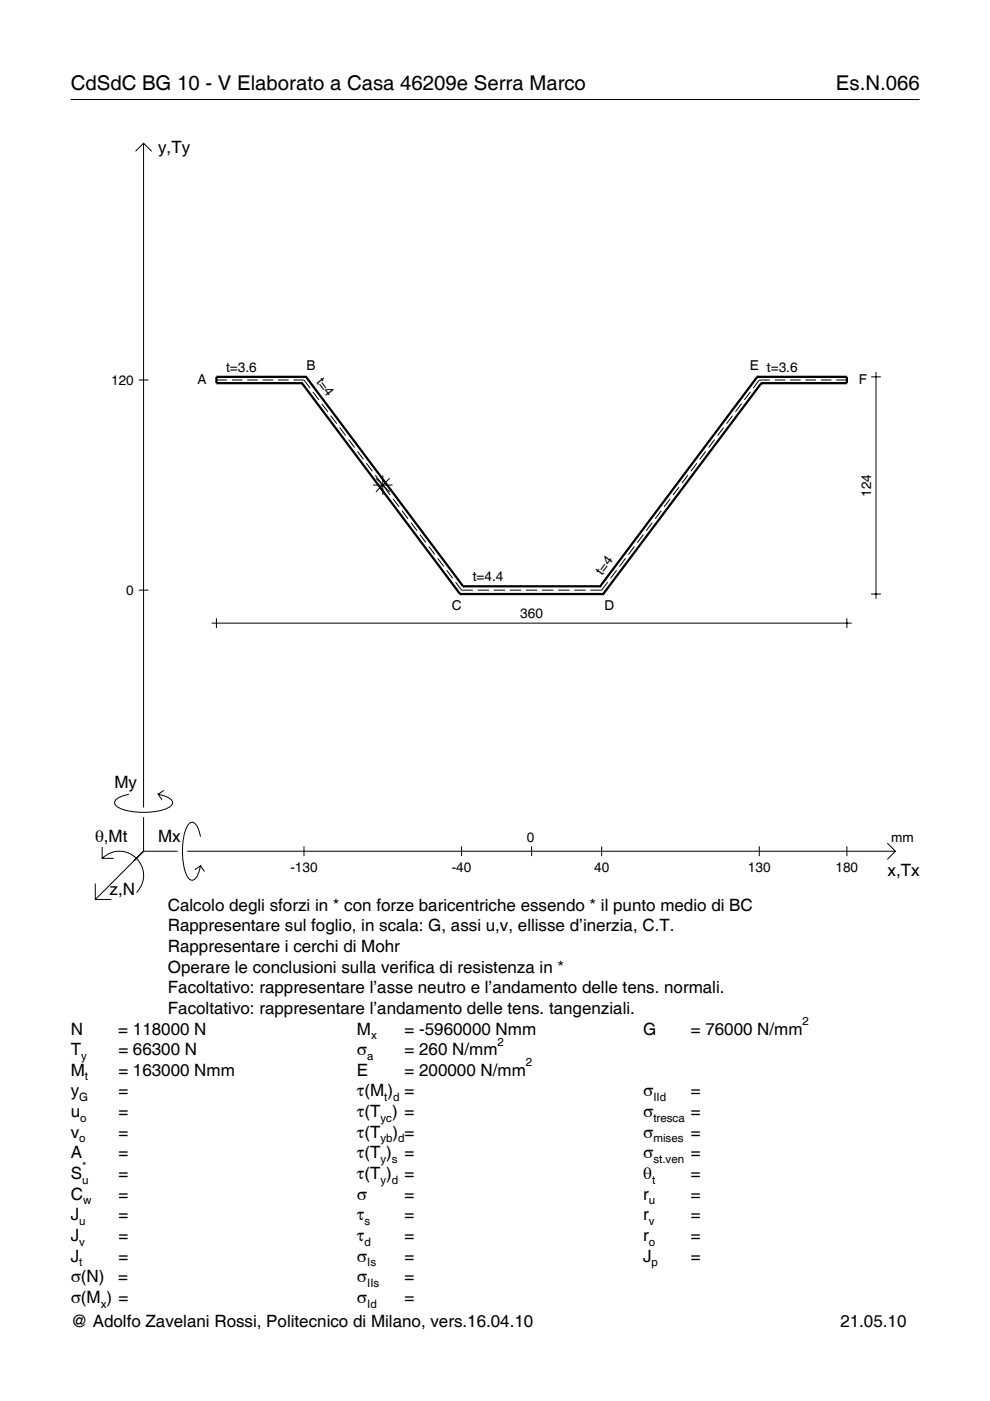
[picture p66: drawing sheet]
<svg xmlns="http://www.w3.org/2000/svg" width="210mm" height="297mm" viewBox="0 0 210 297" stroke-linecap="round" stroke-linejoin="round" font-family="sans-serif">
<defs><g id="words">
<g font-size="4.3">
<text x="15" y="19">CdSdC BG 10 - V Elaborato a Casa 46209e Serra Marco</text>
<text x="177.2" y="19">Es.N.066</text>
</g>
<g font-size="3.6">
<text x="33.5" y="32.4">y,Ty</text>
<text x="24.3" y="167.1">My</text>
<text x="20.1" y="178.4">θ,Mt</text>
<text x="33.5" y="178.4">Mx</text>
<text x="188.2" y="185.6">x,Tx</text>
<text x="23.2" y="189.7">z,N</text>
<text x="35.6" y="193.1">Calcolo degli sforzi in * con forze baricentriche essendo * il punto medio di BC</text>
<text x="35.6" y="197.5">Rappresentare sul foglio, in scala: G, assi u,v, ellisse d’inerzia, C.T.</text>
<text x="35.6" y="201.8">Rappresentare i cerchi di Mohr</text>
<text x="35.6" y="206.2">Operare le conclusioni sulla verifica di resistenza in *</text>
<text x="35.6" y="210.6">Facoltativo: rappresentare l’asse neutro e l’andamento delle tens. normali.</text>
<text x="35.6" y="215">Facoltativo: rappresentare l’andamento delle tens. tangenziali.</text>
<text x="15" y="219.3">N</text>
<text x="25.1" y="219.3">= 118000 N</text>
<text x="75.7" y="219.3">M</text>
<text x="85.8" y="219.3">= -5960000 Nmm</text>
<text x="136.4" y="219.3">G</text>
<text x="146.5" y="219.3">= 76000 N/mm</text>
<text x="15" y="223.7">T</text>
<text x="25.1" y="223.7">= 66300 N</text>
<text x="75.7" y="223.7">σ</text>
<text x="85.8" y="223.7">= 260 N/mm</text>
<text x="15" y="228.1">M</text>
<text x="15" y="232.5">y</text>
<text x="25.1" y="228.1">= 163000 Nmm</text>
<text x="25.1" y="232.5">=</text>
<text x="75.7" y="228.1">E</text>
<text x="75.7" y="232.5">τ(M ) =</text>
<text x="85.8" y="228.1">= 200000 N/mm</text>
<text x="136.4" y="232.5">σ</text>
<text x="146.5" y="232.5">=</text>
<text x="15" y="236.8">u</text>
<text x="25.1" y="236.8">=</text>
<text x="75.7" y="236.8">τ(T ) =</text>
<text x="136.4" y="236.8">σ</text>
<text x="146.5" y="236.8">=</text>
<text x="15" y="241.2">v</text>
<text x="15" y="245.6">A</text>
<text x="25.1" y="241.2">=</text>
<text x="25.1" y="245.6">=</text>
<text x="75.7" y="245.6">τ(T )</text>
<text x="75.7" y="241.2">τ(T</text>
<text x="83.3" y="241.2">) =</text>
<text x="85.8" y="245.6">=</text>
<text x="136.4" y="241.2">σ</text>
<text x="136.4" y="245.6">σ</text>
<text x="146.5" y="241.2">=</text>
<text x="146.5" y="245.6">=</text>
<text x="15" y="250">S</text>
<text x="25.1" y="250">=</text>
<text x="75.7" y="250">τ(T )</text>
<text x="85.8" y="250">=</text>
<text x="136.4" y="250">θ</text>
<text x="146.5" y="250">=</text>
<text x="15" y="254.3">C</text>
<text x="25.1" y="254.3">=</text>
<text x="75.7" y="254.3">σ</text>
<text x="85.8" y="254.3">=</text>
<text x="136.4" y="254.3">r</text>
<text x="146.5" y="254.3">=</text>
<text x="15" y="258.7">J</text>
<text x="15" y="263.1">J</text>
<text x="25.1" y="258.7">=</text>
<text x="25.1" y="263.1">=</text>
<text x="75.7" y="258.7">τ</text>
<text x="75.7" y="263.1">τ</text>
<text x="85.8" y="258.7">=</text>
<text x="85.8" y="263.1">=</text>
<text x="136.4" y="258.7">r</text>
<text x="136.4" y="263.1">r</text>
<text x="146.5" y="258.7">=</text>
<text x="146.5" y="263.1">=</text>
<text x="15" y="267.5">J</text>
<text x="25.1" y="267.5">=</text>
<text x="75.7" y="267.5">σ</text>
<text x="85.8" y="267.5">=</text>
<text x="136.4" y="267.5">J</text>
<text x="146.5" y="267.5">=</text>
<text x="15" y="271.8">σ(N)</text>
<text x="25.1" y="271.8">=</text>
<text x="75.7" y="271.8">σ</text>
<text x="85.8" y="271.8">=</text>
<text x="15" y="276.2">σ(M ) =</text>
<text x="15" y="281.4">@ Adolfo Zavelani Rossi, Politecnico di Milano, vers.16.04.10</text>
<text x="75.7" y="276.2">σ</text>
<text x="85.8" y="276.2">=</text>
<text x="178.2" y="281.4">21.05.10</text>
</g>
<g font-size="2.9">
<text x="23.6" y="81.6">120</text>
<text x="41.9" y="81.5">A</text>
<text x="47.9" y="78.9">t=3.6</text>
<text x="65" y="78.4">B</text>
<text x="66.9" y="80.9" transform="rotate(53 66.9 80.9)">t=4</text>
<text x="158.9" y="78.4">E t=3.6</text>
<text x="182.1" y="81.5">F</text>
<text x="184.7" y="105.3" transform="rotate(-90 184.7 105.3)">124</text>
<text x="100.2" y="123.3">t=4.4</text>
<text x="127.7" y="122" transform="rotate(-53 127.7 122)">t=4</text>
<text x="26.8" y="126.1">0</text>
<text x="95.8" y="129.2">C</text>
<text x="110.3" y="131.1">360</text>
<text x="128.1" y="129.2">D</text>
<text x="111.7" y="178.4">0</text>
<text x="189" y="178.4">mm</text>
<text x="61.6" y="184.9">-130</text>
<text x="95.8" y="184.9">-40</text>
<text x="126" y="184.9">40</text>
<text x="158.6" y="184.9">130</text>
<text x="177.2" y="184.9">180</text>
</g>
<g font-size="2.4">
<text x="78.7" y="220.3">x</text>
<text x="105.5" y="221.7">2</text>
<text x="170.2" y="217.3">2</text>
<text x="17.2" y="224.7">y</text>
<text x="77.9" y="224.7">a</text>
<text x="111.5" y="226.1">2</text>
<text x="16.8" y="233.5">G</text>
<text x="18" y="229.1">t</text>
<text x="81.5" y="233.5">t d</text>
<text x="138.5" y="233.5">IId</text>
<text x="17" y="237.8">o</text>
<text x="80.7" y="237.8">yc</text>
<text x="138.5" y="237.8">tresca</text>
<text x="16.8" y="242.2">o</text>
<text x="80.7" y="242.2">yb d</text>
<text x="138.5" y="242.2">mises</text>
<text x="17.4" y="251">u</text>
<text x="17.4" y="248">*</text>
<text x="80.7" y="246.6">y s</text>
<text x="80.7" y="251">y d</text>
<text x="138.2" y="251">t</text>
<text x="138.5" y="246.6">st.ven</text>
<text x="17.6" y="255.3">w</text>
<text x="137.6" y="255.3">u</text>
<text x="16.8" y="259.7">u</text>
<text x="77.3" y="259.7">s</text>
<text x="137.6" y="259.7">v</text>
<text x="16.8" y="264.1">v</text>
<text x="16.8" y="268.5">t</text>
<text x="77.3" y="264.1">d</text>
<text x="77.9" y="268.5">Is</text>
<text x="137.6" y="264.1">o</text>
<text x="138.2" y="268.5">p</text>
<text x="77.9" y="272.8">IIs</text>
<text x="21.4" y="277.2">x</text>
<text x="77.9" y="277.2">Id</text>
</g>
</g></defs>
<g fill="none" stroke="#000" stroke-width=".21">
<path d="M15 21.1h180M28.7 32.1l1.7-1.7 1.8 1.7M30.4 30.4v140.8M184.7 79.9h2.1M185.7 78.9v48.1M29.4 80.6h2.1M45.9 80.6h2.2M49.1 80.6h2.3M52.4 80.6h2.2M55.7 80.6h2.2M58.9 80.6h2.3M62.2 80.6h2.2l1.3 1.7"/>
<path d="M66.3 83.1l1.3 1.7M68.2 85.6l1.3 1.7M70.1 88.1l1.3 1.7M72 90.7l1.3 1.6M73.9 93.2l1.3 1.7M75.8 95.7l1.3 1.7M77.7 98.2l1.3 1.7M147.8 98.2l-1.3 1.7M149.6 95.7l-1.2 1.7M151.5 93.2l-1.2 1.7M153.4 90.7l-1.3 1.6M155.3 88.1l-1.3 1.7"/>
<path d="M157.2 85.6l-1.3 1.7M159.1 83.1l-1.3 1.7M163.2 80.6h-2.2l-1.3 1.7M164.3 80.6h2.2M167.5 80.6h2.3M170.8 80.6h2.2M174 80.6h2.3M177.3 80.6h2.3M79.1 102.8h4.1M79.6 100.7l1.2 1.7M79.7 101.4l2.9 2.9M81.2 100.8v4.1"/>
<path d="M81.5 103.3l1.2 1.7M82.6 101.4l-2.9 2.9M83.4 105.8l1.2 1.7M85.2 108.3l1.3 1.7M87.1 110.8l1.3 1.7M89 113.3l1.3 1.7M90.9 115.9l1.3 1.7M92.8 118.4l1.3 1.7M132.6 118.4l-1.2 1.7M134.5 115.9l-1.3 1.7M136.4 113.3l-1.3 1.7M138.3 110.8l-1.3 1.7"/>
<path d="M140.2 108.3l-1.3 1.7M142.1 105.8l-1.3 1.7M144 103.3l-1.3 1.7M145.9 100.7l-1.3 1.7M29.4 125.1h2.1M44.9 132.1h135.7M45.9 131.1v2M94.7 120.9l1.3 1.7M96.6 123.4l1.3 1.7h2.3M101.3 125.1h2.4M104.7 125.1h2.4M108.1 125.1h2.4"/>
<path d="M111.5 125.1h2.4M114.9 125.1h2.4M118.4 125.1h2.3M121.8 125.1h2.4M128.8 123.4l-1.2 1.7h-2.4M130.7 120.9l-1.2 1.7M179.6 131.1v2M184.7 125.9h2.1M21.7 179.6v2.4h2.4M27.3 168.4a3.6 3.6 0 0 0-3 1.7l.1 .5a5.6 5.6 0 0 0 3.8 1.5 13.4 13.4 0 0 0 7.8-1l.5-.5 .1-.5a3.6 3.6 0 0 0-3.1-1.7l.8 1.2M30.4 173.3v7.2M34.7 167.6l-1.2 .8"/>
<path d="M42.5 177.4a3.6 3.6 0 0 0-1.7-3.1l-.5 .1a5.7 5.7 0 0 0-1.5 3.8 13.9 13.9 0 0 0 1.1 7.9l.4 .4 .5 .1a3.6 3.6 0 0 0 1.7-3l-1.2 .8M64.4 179.4v2.1M97.9 179.4v2.1M112.7 179.4v2.1M127.6 179.4v2.1M161 179.4v2.1M179.6 179.4v2.1M188.1 178.8l1.7 1.7-1.7 1.7M20.2 187.3v3.4h3.4M21.7 182a5.1 5.1 0 0 1 7.2 0 5.1 5.1 0 0 1 0 7.3M30.4 180.5l-10.2 10.2M30.4 180.5h7.2"/>
<path d="M39.7 180.5h150.1M42.5 183.6l.8 1.2"/>
</g>
<g fill="none" stroke="#000" stroke-width=".48">
<path d="M64.9 79.9h.1M64.9 79.9h-19v1.3h18.1M64.9 79.9l33.3 44.4M160.6 79.9h.1M160.6 79.9h19v1.3h-18.2M160.6 79.9l-33.3 44.4M64 81.2h.1M64 81.2l33.5 44.7M161.4 81.2h.1M161.4 81.2l-33.5 44.7M97.5 125.9h.1M97.5 125.9h30.4"/>
<path d="M98.2 124.3h.1M98.2 124.3h29.1M127.3 124.3h.1M127.9 125.9h.1"/>
</g>
<use href="#words"/>
</svg>
